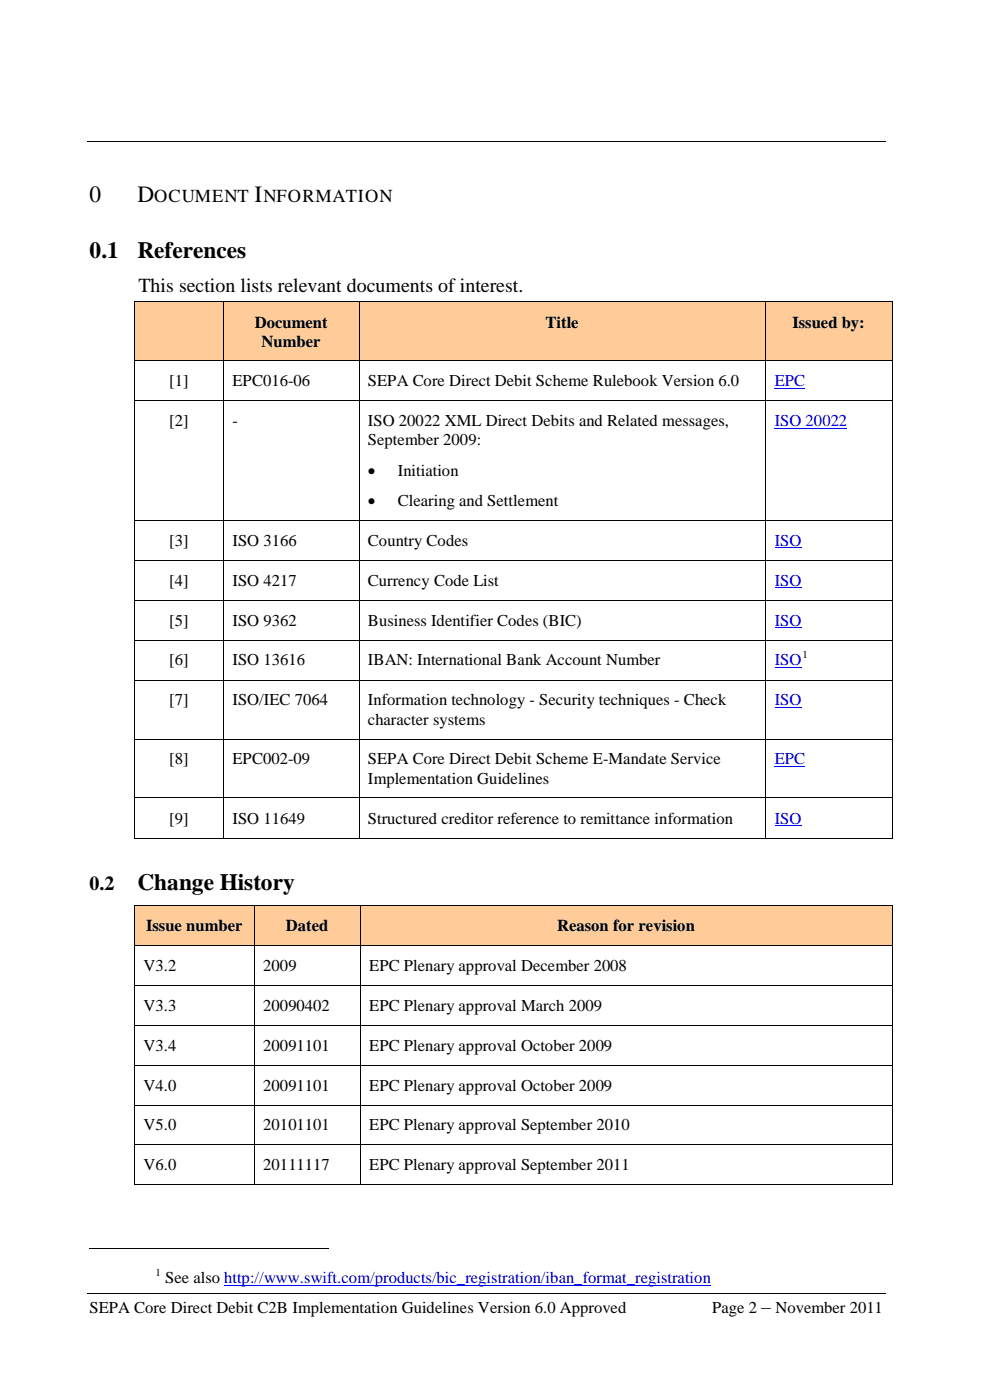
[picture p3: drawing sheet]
<svg xmlns="http://www.w3.org/2000/svg" width="210mm" height="297mm" viewBox="0 0 210 297" stroke-linecap="round" stroke-linejoin="round" font-family="sans-serif">
<defs><g id="words">
<g font-size="5">
<text x="19" y="42.8">0</text>
<text x="29.2" y="42.8">D</text>
<text x="54" y="42.8">I</text>
<text x="19" y="54.8">0.1</text>
<text x="29.2" y="54.8">References</text>
<text x="29.2" y="188.8">Change History</text>
</g>
<g font-size="4.2">
<text x="29.4" y="61.8">This section lists relevant documents of interest.</text>
<text x="19" y="188.8">0.2</text>
<text x="161.5" y="278.6">–</text>
</g>
<g font-size="3.9">
<text x="32.7" y="42.8">OCUMENT</text>
<text x="55.9" y="42.8">NFORMATION</text>
</g>
<g font-size="3.5">
<text x="54.1" y="69.5">Document</text>
<text x="115.7" y="69.5">Title</text>
<text x="168.1" y="69.5">Issued by:</text>
<text x="55.5" y="73.6">Number</text>
<text x="35.9" y="82">[1]</text>
<text x="49.3" y="82">EPC016-06</text>
<text x="78.1" y="82">SEPA Core Direct Debit Scheme Rulebook Version 6.0</text>
<text x="35.9" y="90.4">[2]</text>
<text x="49.3" y="90.4">-</text>
<text x="78.1" y="90.4">ISO 20022 XML Direct Debits and Related messages,</text>
<text x="78.1" y="94.4">September 2009:</text>
<text x="78.1" y="100.9">•</text>
<text x="84.4" y="100.9">Initiation</text>
<text x="78.1" y="107.3">•</text>
<text x="84.4" y="107.3">Clearing and Settlement</text>
<text x="35.9" y="115.8">[3]</text>
<text x="49.3" y="115.8">ISO 3166</text>
<text x="78.1" y="115.8">Country Codes</text>
<text x="35.9" y="124.2">[4]</text>
<text x="49.3" y="124.2">ISO 4217</text>
<text x="78.1" y="124.2">Currency Code List</text>
<text x="35.9" y="132.7">[5]</text>
<text x="49.3" y="132.7">ISO 9362</text>
<text x="78.1" y="132.7">Business Identifier Codes (BIC)</text>
<text x="35.9" y="141.2">[6]</text>
<text x="49.3" y="141.2">ISO 13616</text>
<text x="78.1" y="141.2">IBAN: International Bank Account Number</text>
<text x="35.9" y="149.6">[7]</text>
<text x="49.3" y="149.6">ISO/IEC 7064</text>
<text x="78.1" y="149.6">Information technology - Security techniques - Check</text>
<text x="78.1" y="153.7">character systems</text>
<text x="35.9" y="162.2">[8]</text>
<text x="49.3" y="162.2">EPC002-09</text>
<text x="78.1" y="162.2">SEPA Core Direct Debit Scheme E-Mandate Service</text>
<text x="78.1" y="166.2">Implementation Guidelines</text>
<text x="35.9" y="174.7">[9]</text>
<text x="49.3" y="174.7">ISO 11649</text>
<text x="78.1" y="174.7">Structured creditor reference to remittance information</text>
<text x="31" y="197.6">Issue number</text>
<text x="60.7" y="197.6">Dated</text>
<text x="118.2" y="197.6">Reason for revision</text>
<text x="30.4" y="206">V3.2</text>
<text x="55.8" y="206">2009</text>
<text x="78.3" y="206">EPC Plenary approval December 2008</text>
<text x="30.4" y="214.4">V3.3</text>
<text x="55.8" y="214.4">20090402</text>
<text x="78.3" y="214.4">EPC Plenary approval March 2009</text>
<text x="30.4" y="222.9">V3.4</text>
<text x="55.8" y="222.9">20091101</text>
<text x="78.3" y="222.9">EPC Plenary approval October 2009</text>
<text x="30.4" y="231.4">V4.0</text>
<text x="55.8" y="231.4">20091101</text>
<text x="78.3" y="231.4">EPC Plenary approval October 2009</text>
<text x="30.4" y="239.8">V5.0</text>
<text x="55.8" y="239.8">20101101</text>
<text x="78.3" y="239.8">EPC Plenary approval September 2010</text>
<text x="30.4" y="248.3">V6.0</text>
<text x="55.8" y="248.3">20111117</text>
<text x="78.3" y="248.3">EPC Plenary approval September 2011</text>
<text x="35.1" y="272.3">See also http://www.swift.com/products/bic_registration/iban_format_registration</text>
<text x="19" y="278.6">SEPA Core Direct Debit C2B Implementation Guidelines Version 6.0 Approved</text>
<text x="151.1" y="278.6">Page 2</text>
<text x="164.5" y="278.6">November 2011</text>
</g>
<g font-size="3.5" fill="#00f">
<text x="164.3" y="82">EPC</text>
<text x="164.3" y="90.4">ISO 20022</text>
<text x="164.3" y="115.8">ISO</text>
<text x="164.3" y="124.2">ISO</text>
<text x="164.3" y="132.7">ISO</text>
<text x="164.3" y="141.2">ISO</text>
<text x="164.3" y="149.6">ISO</text>
<text x="164.3" y="162.2">EPC</text>
<text x="164.3" y="174.7">ISO</text>
</g>
<g font-size="2.3">
<text x="170.2" y="139.6">1</text>
<text x="33" y="270.7">1</text>
</g>
</g></defs>
<path d="M18.5 30.1h169.3M18.5 274.3h169.3" fill="none" stroke="#000" stroke-width=".21"/>
<g fill="#fc9">
<path d="M28.6 64.1h1.8v8.3h-1.8z" fill-rule="evenodd"/>
<path d="M45.5 64.1h1.8v8.3h-1.8z" fill-rule="evenodd"/>
<path d="M28.6 72.4h18.7v4.1h-18.7z" fill-rule="evenodd"/>
<path d="M30.4 64.1h15.1v8.3h-15.1z" fill-rule="evenodd"/>
<path d="M47.5 64.1h1.8v12.4h-1.8z" fill-rule="evenodd"/>
<path d="M74.3 64.1h1.8v12.4h-1.8z" fill-rule="evenodd"/>
<path d="M49.3 64.1h25v6.2h-25z" fill-rule="evenodd"/>
<path d="M49.3 70.3h25v6.2h-25z" fill-rule="evenodd"/>
<path d="M76.2 64.1h1.9v8.3h-1.9z" fill-rule="evenodd"/>
<path d="M160.5 64.1h1.8v8.3h-1.8z" fill-rule="evenodd"/>
<path d="M76.2 72.4h86.1v4.1h-86.1z" fill-rule="evenodd"/>
<path d="M78.1 64.1h82.4v8.3h-82.4z" fill-rule="evenodd"/>
<path d="M162.5 64.1h1.8v8.3h-1.8z" fill-rule="evenodd"/>
<path d="M187.3 64.1h1.8v8.3h-1.8z" fill-rule="evenodd"/>
<path d="M162.5 72.4h26.6v4.1h-26.6z" fill-rule="evenodd"/>
<path d="M164.3 64.1h23v8.3h-23z" fill-rule="evenodd"/>
</g>
<g fill="#000">
<path d="M28.4 64h.2v.1h-.2z" fill-rule="evenodd"/>
<path d="M28.4 64h.2v.1h-.2z" fill-rule="evenodd"/>
<path d="M28.4 76.5h.2v.1h-.2z" fill-rule="evenodd"/>
<path d="M47.3 64h.2v.1h-.2z" fill-rule="evenodd"/>
<path d="M47.3 76.5h.2v.1h-.2z" fill-rule="evenodd"/>
<path d="M76.1 64h.1v.1h-.1z" fill-rule="evenodd"/>
<path d="M76.1 76.5h.1v.1h-.1z" fill-rule="evenodd"/>
<path d="M162.3 64h.2v.1h-.2z" fill-rule="evenodd"/>
<path d="M162.3 76.5h.2v.1h-.2z" fill-rule="evenodd"/>
<path d="M189.1 64h.2v.1h-.2z" fill-rule="evenodd"/>
<path d="M189.1 64h.2v.1h-.2z" fill-rule="evenodd"/>
<path d="M189.1 76.5h.2v.1h-.2z" fill-rule="evenodd"/>
<path d="M28.4 84.9h.2v.2h-.2z" fill-rule="evenodd"/>
<path d="M47.3 84.9h.2v.2h-.2z" fill-rule="evenodd"/>
<path d="M76.1 84.9h.1v.2h-.1z" fill-rule="evenodd"/>
<path d="M162.3 84.9h.2v.2h-.2z" fill-rule="evenodd"/>
<path d="M189.1 84.9h.2v.2h-.2z" fill-rule="evenodd"/>
<path d="M28.4 110.3h.2v.2h-.2z" fill-rule="evenodd"/>
<path d="M28.4 118.8h.2v.2h-.2z" fill-rule="evenodd"/>
<path d="M47.3 110.3h.2v.2h-.2z" fill-rule="evenodd"/>
<path d="M47.3 118.8h.2v.2h-.2z" fill-rule="evenodd"/>
<path d="M76.1 110.3h.1v.2h-.1z" fill-rule="evenodd"/>
<path d="M76.1 118.8h.1v.2h-.1z" fill-rule="evenodd"/>
<path d="M162.3 110.3h.2v.2h-.2z" fill-rule="evenodd"/>
<path d="M162.3 118.8h.2v.2h-.2z" fill-rule="evenodd"/>
<path d="M189.1 110.3h.2v.2h-.2z" fill-rule="evenodd"/>
<path d="M189.1 118.8h.2v.2h-.2z" fill-rule="evenodd"/>
<path d="M28.4 127.3h.2v.1h-.2z" fill-rule="evenodd"/>
<path d="M28.4 135.7h.2v.2h-.2z" fill-rule="evenodd"/>
<path d="M47.3 127.3h.2v.1h-.2z" fill-rule="evenodd"/>
<path d="M47.3 135.7h.2v.2h-.2z" fill-rule="evenodd"/>
<path d="M76.1 127.3h.1v.1h-.1z" fill-rule="evenodd"/>
<path d="M76.1 135.7h.1v.2h-.1z" fill-rule="evenodd"/>
<path d="M162.3 127.3h.2v.1h-.2z" fill-rule="evenodd"/>
<path d="M162.3 135.7h.2v.2h-.2z" fill-rule="evenodd"/>
<path d="M189.1 127.3h.2v.1h-.2z" fill-rule="evenodd"/>
<path d="M189.1 135.7h.2v.2h-.2z" fill-rule="evenodd"/>
<path d="M28.4 144.2h.2v.2h-.2z" fill-rule="evenodd"/>
<path d="M28.4 156.7h.2v.2h-.2z" fill-rule="evenodd"/>
<path d="M47.3 144.2h.2v.2h-.2z" fill-rule="evenodd"/>
<path d="M47.3 156.7h.2v.2h-.2z" fill-rule="evenodd"/>
<path d="M76.1 144.2h.1v.2h-.1z" fill-rule="evenodd"/>
<path d="M76.1 156.7h.1v.2h-.1z" fill-rule="evenodd"/>
<path d="M162.3 144.2h.2v.2h-.2z" fill-rule="evenodd"/>
<path d="M162.3 156.7h.2v.2h-.2z" fill-rule="evenodd"/>
<path d="M189.1 144.2h.2v.2h-.2z" fill-rule="evenodd"/>
<path d="M189.1 156.7h.2v.2h-.2z" fill-rule="evenodd"/>
<path d="M28.4 169.2h.2v.2h-.2z" fill-rule="evenodd"/>
<path d="M28.4 177.7h.2v.2h-.2z" fill-rule="evenodd"/>
<path d="M28.4 177.7h.2v.2h-.2z" fill-rule="evenodd"/>
<path d="M47.3 169.2h.2v.2h-.2z" fill-rule="evenodd"/>
<path d="M47.3 177.7h.2v.2h-.2z" fill-rule="evenodd"/>
<path d="M76.1 169.2h.1v.2h-.1z" fill-rule="evenodd"/>
<path d="M76.1 177.7h.1v.2h-.1z" fill-rule="evenodd"/>
<path d="M162.3 169.2h.2v.2h-.2z" fill-rule="evenodd"/>
<path d="M162.3 177.7h.2v.2h-.2z" fill-rule="evenodd"/>
<path d="M189.1 169.2h.2v.2h-.2z" fill-rule="evenodd"/>
<path d="M189.1 177.7h.2v.2h-.2z" fill-rule="evenodd"/>
<path d="M189.1 177.7h.2v.2h-.2z" fill-rule="evenodd"/>
</g>
<g fill="none" stroke="#000" stroke-width=".21">
<path d="M28.5 64.1v12.4M28.5 76.6v8.3M28.6 64.1h18.7M28.6 76.5h18.7M47.4 64.1v12.4M47.4 76.6v8.3M47.5 64.1h28.6M47.5 76.5h28.6M76.2 64.1v12.4M76.2 76.6v8.3M76.2 64.1h86.1M76.2 76.5h86.1"/>
<path d="M162.4 64.1v12.4M162.4 76.6v8.3M162.5 64.1h26.6M162.5 76.5h26.6M189.2 64.1v12.4M189.2 76.6v8.3M28.5 85.1v25.2M28.6 85h18.7M47.4 85.1v25.2M47.5 85h28.6M76.2 85.1v25.2M76.2 85h86.1"/>
<path d="M162.4 85.1v25.2M162.5 85h26.6M189.2 85.1v25.2M28.5 110.5v8.3M28.5 119v8.3M28.6 110.4h18.7M28.6 118.9h18.7M47.4 110.5v8.3M47.4 119v8.3M47.5 110.4h28.6M47.5 118.9h28.6M76.2 110.5v8.3"/>
<path d="M76.2 119v8.3M76.2 110.4h86.1M76.2 118.9h86.1M162.4 110.5v8.3M162.4 119v8.3M162.5 110.4h26.6M162.5 118.9h26.6M189.2 110.5v8.3M189.2 119v8.3M28.5 127.4v8.3M28.5 135.9v8.3M28.6 127.3h18.7"/>
<path d="M28.6 135.8h18.7M47.4 127.4v8.3M47.4 135.9v8.3M47.5 127.3h28.6M47.5 135.8h28.6M76.2 127.4v8.3M76.2 135.9v8.3M76.2 127.3h86.1M76.2 135.8h86.1M162.4 127.4v8.3M162.4 135.9v8.3M162.5 127.3h26.6"/>
<path d="M162.5 135.8h26.6M189.2 127.4v8.3M189.2 135.9v8.3M28.5 144.4v12.3M28.5 156.9v12.3M28.6 144.3h18.7M28.6 156.8h18.7M47.4 144.4v12.3M47.4 156.9v12.3M47.5 144.3h28.6M47.5 156.8h28.6M76.2 144.4v12.3"/>
<path d="M76.2 156.9v12.3M76.2 144.3h86.1M76.2 156.8h86.1M162.4 144.4v12.3M162.4 156.9v12.3M162.5 144.3h26.6M162.5 156.8h26.6M189.2 144.4v12.3M189.2 156.9v12.3M28.5 169.4v8.3M28.6 169.3h18.7M28.6 177.8h18.7"/>
<path d="M47.4 169.4v8.3M47.5 169.3h28.6M47.5 177.8h28.6M76.2 169.4v8.3M76.2 169.3h86.1M76.2 177.8h86.1M162.4 169.4v8.3M162.5 169.3h26.6M162.5 177.8h26.6M189.2 169.4v8.3"/>
</g>
<path d="M164.3 82.4h6.5M164.3 90.9h15.4M164.3 116.2h5.7M164.3 124.7h5.7M164.3 133.2h5.7M164.3 141.6h5.7M164.3 150.1h5.7M164.3 162.6h6.5M164.3 175.2h5.7" fill="none" stroke="#00f" stroke-width=".21"/>
<g fill="#fc9">
<path d="M28.6 192.2h1.8v8.3h-1.8z" fill-rule="evenodd"/>
<path d="M52 192.2h1.8v8.3h-1.8z" fill-rule="evenodd"/>
<path d="M30.4 192.2h21.6v8.3h-21.6z" fill-rule="evenodd"/>
<path d="M54 192.2h1.8v8.3h-1.8z" fill-rule="evenodd"/>
<path d="M74.5 192.2h1.8v8.3h-1.8z" fill-rule="evenodd"/>
<path d="M55.8 192.2h18.7v8.3h-18.7z" fill-rule="evenodd"/>
<path d="M76.5 192.2h1.8v8.3h-1.8z" fill-rule="evenodd"/>
<path d="M187.3 192.2h1.8v8.3h-1.8z" fill-rule="evenodd"/>
<path d="M78.3 192.2h109v8.3h-109z" fill-rule="evenodd"/>
</g>
<g fill="#000">
<path d="M28.4 192h.2v.2h-.2z" fill-rule="evenodd"/>
<path d="M28.4 192h.2v.2h-.2z" fill-rule="evenodd"/>
<path d="M53.8 192h.2v.2h-.2z" fill-rule="evenodd"/>
<path d="M76.3 192h.2v.2h-.2z" fill-rule="evenodd"/>
<path d="M189.1 192h.2v.2h-.2z" fill-rule="evenodd"/>
<path d="M189.1 192h.2v.2h-.2z" fill-rule="evenodd"/>
<path d="M28.4 200.5h.2v.2h-.2z" fill-rule="evenodd"/>
<path d="M28.4 209h.2v.1h-.2z" fill-rule="evenodd"/>
<path d="M28.4 217.4h.2v.2h-.2z" fill-rule="evenodd"/>
<path d="M53.8 200.5h.2v.2h-.2z" fill-rule="evenodd"/>
<path d="M53.8 209h.2v.1h-.2z" fill-rule="evenodd"/>
<path d="M53.8 217.4h.2v.2h-.2z" fill-rule="evenodd"/>
<path d="M76.3 200.5h.2v.2h-.2z" fill-rule="evenodd"/>
<path d="M76.3 209h.2v.1h-.2z" fill-rule="evenodd"/>
<path d="M76.3 217.4h.2v.2h-.2z" fill-rule="evenodd"/>
<path d="M189.1 200.5h.2v.2h-.2z" fill-rule="evenodd"/>
<path d="M189.1 209h.2v.1h-.2z" fill-rule="evenodd"/>
<path d="M189.1 217.4h.2v.2h-.2z" fill-rule="evenodd"/>
<path d="M28.4 225.9h.2v.2h-.2z" fill-rule="evenodd"/>
<path d="M28.4 234.4h.2v.1h-.2z" fill-rule="evenodd"/>
<path d="M53.8 225.9h.2v.2h-.2z" fill-rule="evenodd"/>
<path d="M53.8 234.4h.2v.1h-.2z" fill-rule="evenodd"/>
<path d="M76.3 225.9h.2v.2h-.2z" fill-rule="evenodd"/>
<path d="M76.3 234.4h.2v.1h-.2z" fill-rule="evenodd"/>
<path d="M189.1 225.9h.2v.2h-.2z" fill-rule="evenodd"/>
<path d="M189.1 234.4h.2v.1h-.2z" fill-rule="evenodd"/>
<path d="M28.4 242.8h.2v.2h-.2z" fill-rule="evenodd"/>
<path d="M28.4 251.3h.2v.2h-.2z" fill-rule="evenodd"/>
<path d="M28.4 251.3h.2v.2h-.2z" fill-rule="evenodd"/>
<path d="M53.8 242.8h.2v.2h-.2z" fill-rule="evenodd"/>
<path d="M53.8 251.3h.2v.2h-.2z" fill-rule="evenodd"/>
<path d="M76.3 242.8h.2v.2h-.2z" fill-rule="evenodd"/>
<path d="M76.3 251.3h.2v.2h-.2z" fill-rule="evenodd"/>
<path d="M189.1 242.8h.2v.2h-.2z" fill-rule="evenodd"/>
<path d="M189.1 251.3h.2v.2h-.2z" fill-rule="evenodd"/>
<path d="M189.1 251.3h.2v.2h-.2z" fill-rule="evenodd"/>
</g>
<g fill="none" stroke="#000" stroke-width=".21">
<path d="M28.5 192.2v8.3M28.6 192.1h25.2M53.9 192.2v8.3M54 192.1h22.3M76.4 192.2v8.3M76.5 192.1h112.6M189.2 192.2v8.3M28.5 200.7v8.3M28.5 209.1v8.3M28.5 217.6v8.3M28.6 200.6h25.2M28.6 209h25.2"/>
<path d="M28.6 217.5h25.2M53.9 200.7v8.3M53.9 209.1v8.3M53.9 217.6v8.3M54 200.6h22.3M54 209h22.3M54 217.5h22.3M76.4 200.7v8.3M76.4 209.1v8.3M76.4 217.6v8.3M76.5 200.6h112.6M76.5 209h112.6"/>
<path d="M76.5 217.5h112.6M189.2 200.7v8.3M189.2 209.1v8.3M189.2 217.6v8.3M28.5 226.1v8.3M28.5 234.5v8.3M28.6 226h25.2M28.6 234.4h25.2M53.9 226.1v8.3M53.9 234.5v8.3M54 226h22.3M54 234.4h22.3"/>
<path d="M76.4 226.1v8.3M76.4 234.5v8.3M76.5 226h112.6M76.5 234.4h112.6M189.2 226.1v8.3M189.2 234.5v8.3M28.5 243v8.3M28.6 242.9h25.2M28.6 251.4h25.2M53.9 243v8.3M54 242.9h22.3M54 251.4h22.3"/>
<path d="M76.4 243v8.3M76.5 242.9h112.6M76.5 251.4h112.6M189.2 243v8.3M19 264.9h50.8"/>
</g>
<path d="M47.6 272.8h103.2" fill="none" stroke="#00f" stroke-width=".21"/>
<use href="#words"/>
</svg>
